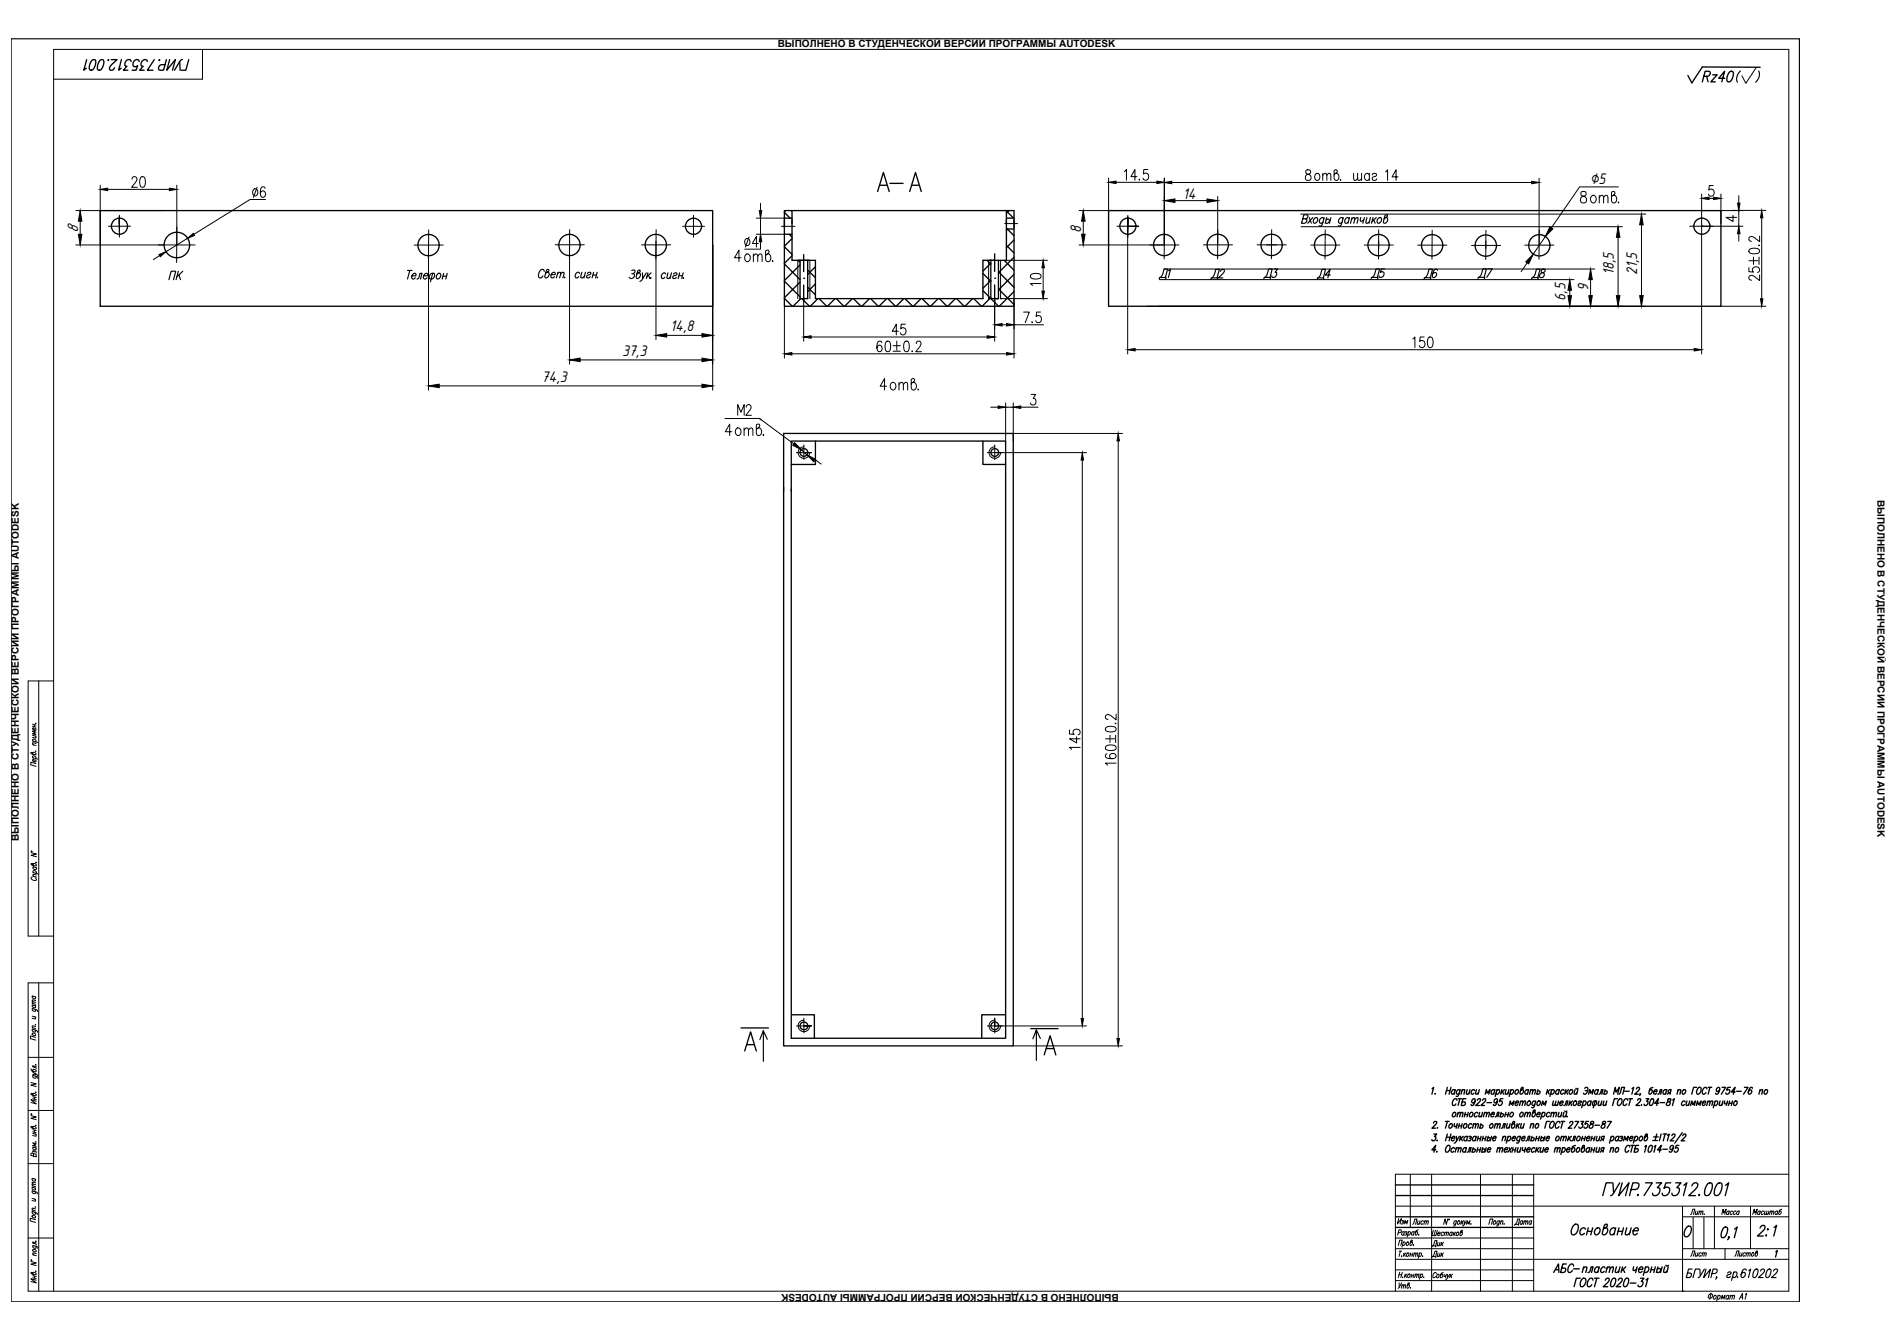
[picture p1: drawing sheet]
<svg xmlns="http://www.w3.org/2000/svg" width="841mm" height="594mm" viewBox="0 0 841 594" stroke-linecap="round" stroke-linejoin="round" font-family="sans-serif">
<defs><g id="words">
<text font-size="13.2" x="387.7" y="86.1">А-А</text>
<text font-size="9.7" x="709.4" y="531.3">ГУИР.735312.001</text>
<g font-size="9.3">
<text x="699.6" y="91.4">8отв.</text>
<text x="389.1" y="174.3">4отв.</text>
<text x="320.3" y="194.4">4отв.</text>
</g>
<g font-size="8.8">
<text x="36" y="32.5">ГУИР.735312.001</text>
<text x="768.7" y="37.7">( )</text>
<text x="324.6" y="117.1">4отв.</text>
</g>
<g font-size="8.4">
<text x="753.5" y="37.4">Rz40</text>
<text x="535.5" y="125.2">Д2</text>
<text x="559.2" y="124.9">Д3</text>
<text x="582.8" y="125.2">Д4</text>
<text x="606.8" y="124.9">Д5</text>
<text x="630.1" y="125.2">Д6</text>
<text x="654" y="124.9">Д7</text>
<text x="326" y="185.2">М2</text>
<text x="695.3" y="548.6">Основание</text>
</g>
<g font-size="7.9">
<text x="512.6" y="124.9">Д1</text>
<text x="677.7" y="124.9">Д8</text>
</g>
<text font-size="7.5" x="73.7" y="125.2">ПК</text>
<g font-size="7.3">
<text x="704.8" y="81.7">∅5</text>
<text x="524.5" y="88">14</text>
<text x="34.6" y="103.3" transform="rotate(-90 34.6 103.3)">8</text>
<text x="479.3" y="103.4" transform="rotate(-90 479.3 103.4)">8</text>
<text x="715.5" y="121.9" transform="rotate(-90 715.5 121.9)">18,5</text>
<text x="725.8" y="122" transform="rotate(-90 725.8 122)">21,5</text>
<text x="704.2" y="129" transform="rotate(-90 704.2 129)">9</text>
<text x="694" y="133.3" transform="rotate(-90 694 133.3)">6,5</text>
<text x="297.2" y="146.8">14,8</text>
<text x="275.8" y="157.7">37,3</text>
<text x="240.1" y="169.2">74,3</text>
</g>
<g font-size="6.2">
<text x="670.3" y="544.3">Дата</text>
<text x="633.6" y="558.8">Дик</text>
</g>
<g font-size="5.7">
<text x="775.8" y="539.7">Масштаб</text>
<text x="618.4" y="544">Изм</text>
<text x="625.1" y="544">Лист</text>
<text x="633.6" y="553.9">Дик</text>
</g>
<g font-size="5.3">
<text x="633.6" y="548.9">Шестаков</text>
<text x="748.2" y="558.1">Лист</text>
<text x="768" y="558.1">Листов</text>
</g>
<g font-size="4.4">
<text x="344.8" y="20.7">ВЫПОЛНЕНО В СТУДЕНЧЕСКОЙ ВЕРСИИ ПРОГРАММЫ AUTODESK</text>
<text x="832.4" y="221.5" transform="rotate(90 832.4 221.5)">ВЫПОЛНЕНО В СТУДЕНЧЕСКОЙ ВЕРСИИ ПРОГРАММЫ AUTODESK</text>
<text x="8.4" y="372.8" transform="rotate(-90 8.4 372.8)">ВЫПОЛНЕНО В СТУДЕНЧЕСКОЙ ВЕРСИИ ПРОГРАММЫ AUTODESK</text>
<text x="496" y="573.7" transform="rotate(-180 496 573.7)">ВЫПОЛНЕНО В СТУДЕНЧЕСКОЙ ВЕРСИИ ПРОГРАММЫ AUTODESK</text>
</g>
</g></defs>
<!-- layer: KONTUR -->
<path d="M4.9 17.2h792.9v559.9h-792.9z" fill="none" stroke="#000" stroke-width=".51"/>
<g fill="none" stroke="#000" stroke-width=".44">
<path d="M89.8 21.9v13.2h-66M17.2 301.9v113.1M23.8 301.9h-11.3v113.1h11.3M17.2 435.8v136.6M23.8 435.8h-11.3v136.6h780.6v-550.5h-769.3v550.5M12.5 468.8h11.3M12.5 492.3h11.3M12.5 515.9h11.3M618.6 534.7h174.5M625.2 520.6v23.6M634.7 520.6v51.8M656.4 520.6v51.8"/>
<path d="M670.5 520.6v51.8M679.9 520.6v51.8M745.9 534.7v37.7M745.9 539.5h47.2M760.1 534.7v18.9M776.1 534.7v18.9M793.1 520.6h-174.5v51.8M12.5 548.9h11.3M679.9 558.3h113.2M745.9 553.6h47.2M764.8 553.6v4.7"/>
</g>
<g fill="none" stroke="#000" stroke-width=".44">
<path d="M14.4 334a.75 .75 0 0 1 1-.4 .75 .75 0 0 1 .4 1l-1.9-.4-.2-.6 .5 .1 .6 .7M14.4 335.9l2.4 .7M14.4 330.1l1.6 .5M14.4 328.5l2.4 .7M14.4 326l1.6 .4M14.4 321l1.6 .5M14.4 322l1.6 .4M14.8 336l-.4-.4a.71 .71 0 0 1 1-.4 .71 .71 0 0 1 .2 1.1M14.8 328.6l-.4-.4a.71 .71 0 0 1 1-.4 .71 .71 0 0 1 .2 1.1M15.2 321.2v1M15.6 326.3l.4 .5-.1 .5-1.5-.4M15.6 336.9l.4 .4a.75 .75 0 0 1-1 .4 .75 .75 0 0 1-.4-1.1l.5 .1v1"/>
<path d="M15.6 322.9l.4 .4a.75 .75 0 0 1-1 .4 .75 .75 0 0 1-.4-1h.5v1M15.8 333h.1M15.8 320.6h.1M16 338.6l-2.3-.7v1.2l2.3 .6M16 329.6l-1.5-.3-.1 .4 .5 .6M16 324.6l-1.6-.4 1.2 .8-1.2 .3 1.6 .4M13.8 378l2.4 .6-2.4 .6 2.4 .6M13.9 377.3l.3 .3zM14.3 388.8l-.2 .1a.72 .72 0 0 0-.3 .9 .72 .72 0 0 0 .9 .4l.5 .2a.65 .65 0 0 0 1-.4 .65 .65 0 0 0-.6-.8M14.6 383.3a.72 .72 0 0 1 1-.4 .72 .72 0 0 1 .3 1l-1.9-.4-.2-.6 .5 .1 .6 .7M14.6 388.4l1.6 .4M14.6 386.8l2.3 .6"/>
<path d="M14.6 384.3l1.6 .4M14.9 386.9l-.3-.4a.71 .71 0 0 1 1-.4 .71 .71 0 0 1 .2 1.1M14.9 384.4l-.2 .1a.79 .79 0 0 0 .5 .9 .79 .79 0 0 0 1-.4l-.4-.4M15.9 382.3l.3 .1zM16.2 387.9l-1.5-.3 .3 .9M14.3 456.3l2.1 .7 .1 .6M14.3 447.1l2.1 .7 .1 .7M14.3 455.6l1.5 .4M14.3 450.5l1.5 .4M14.3 445.5l1.5 .5M14.3 444.9l1.5 .4M14.3 441.6l1.5 .4"/>
<path d="M14.4 458.1a.77 .77 0 0 1 1 0 .77 .77 0 0 1 .1 1.1l-.9-.3zM14.6 456.4l-.1 .1a.74 .74 0 0 0 .3 1 .74 .74 0 0 0 1-.5l-.3-.4M14.6 447.2l-.1 .1a.74 .74 0 0 0 .3 1 .74 .74 0 0 0 1-.4l-.3-.5M14.6 445.6l-.2 .1a.78 .78 0 0 0 .4 1 .78 .78 0 0 0 1-.4l-.3-.5M14.6 441.6l-.2 .2a.77 .77 0 0 0 .4 .9 .77 .77 0 0 0 1-.4l-.3-.4M15.4 450.8l.3 .9-1.4-.3M15.6 454.3h.1M15.8 459.9l-2.3-.6v1.2l2.3 .6M15.8 455.1l-1.4-.3-.1 .4 .4 .5M15.8 444.4l-1.4-.3-.1 .3 .4 .6M15.8 443.6l-1.4-.3-.1 .3 .4 .5M13.7 479.9l2.4 .6-2.4 .6 2.4 .6"/>
<path d="M13.7 473.9l.6 1 1.5 .3a.73 .73 0 0 0-.3-1 .73 .73 0 0 0-1 .4l.3 .4M14.5 476.8l2.1 .6 .1 .7M14.5 475.3l1.6 1h-1.6M14.8 476.9h-.1a.75 .75 0 0 0 .4 1 .75 .75 0 0 0 1-.4l-.4-.4M15.8 472.1l.3 .1zM16.1 476.3l.7 .8M16.1 472.9l-1.6-.4v.5l1.4 .5 .2 .3M13.7 494.6l2.4 .6-2.4 .6 2.4 .6M13.8 493.9l.3 .3zM14.5 499.8a.73 .73 0 0 1 1-.3 .73 .73 0 0 1 .3 1l-1.9-.5-.2-.5 .3-.1 .8 .9M14.5 485.2a.72 .72 0 0 1 1-.4 .72 .72 0 0 1 .3 1l-1.9-.4-.2-.6 .6 .1 .5 .7M14.5 486.2l1.6 .4"/>
<path d="M14.5 487.1l1.6 .4M15.3 486.4v.9M15.8 498.9h.3zM15.8 484.2l.3 .1zM16.1 488.2l-2.4-.6 2.4 1.8-2.4-.6M14.5 508.5l1.6 .4M14.5 502.5l1.6 .4M14.5 500.9l1.6 .4M14.5 501.8l1.6 .4M14.8 511.8l-.9-.6-.2 1 2.4 .7-.2-1-.6-.4-.4 .1-.1 .9M14.8 508.6a.71 .71 0 0 0 .3 1.1 .71 .71 0 0 0 1-.4l-.4-.4M15.1 510.5l.5-.2 .3 .2v.8"/>
<path d="M15.1 510.7v-.4l-.5-.2v.8M15.3 501.1v.9M15.6 502.8l.5 .5-.2 .4-1.4-.3M15.8 506.3h.3zM16.1 507.1l-1.6-.4 1.2 .9-1.2 .2 1.6 .5M14.2 539a.77 .77 0 0 1 1.1-.1 .77 .77 0 0 1 .1 1.1l-.9-.3zM14.2 537.1l2.1 .7 .2 .7M14.2 528l2.1 .6 .2 .7M14.2 536.5l1.6 .4M14.2 531.3l1.6 .4M14.2 526.3l1.6 .5M14.2 525.7l1.6 .4"/>
<path d="M14.2 522.4l1.6 .4M14.5 537.2l-.1 .1a.74 .74 0 0 0 .4 1 .74 .74 0 0 0 1-.4l-.4-.5M14.5 528l-.1 .1a.75 .75 0 0 0 .4 1 .75 .75 0 0 0 1-.4l-.4-.4M14.5 526.4l-.2 .2a.77 .77 0 0 0 .5 .9 .77 .77 0 0 0 1-.4l-.4-.4M14.5 522.5l-.2 .1a.77 .77 0 0 0 .5 1 .77 .77 0 0 0 1-.5l-.4-.4M15.4 531.6l.4 .5-.2 .4-1.4-.3M15.6 535.1l.2 .1zM15.8 536l-1.5-.4-.1 .4 .5 .5M15.8 525.2l-1.5-.3-.1 .3 .5 .6M15.8 524.4l-1.5-.3-.1 .3 .5 .5M749.5 538.5l.5-.5 .5-1.9h.9l-.6 2.4M751.9 536.9l-.3 1.4 .4 .2 .5-.5"/>
<path d="M752.8 536.9l-.4 1.6M753.3 537.3l.9-.3-.3 1.5M753.5 536.9l-.4 1.6M754.2 537.3l.8-.3-.3 1.5M755.6 538.2h.1M763.3 538.5l.6-2.4 .3 1.7 1.1-1.7-.6 2.4M766.6 537.2l-.1-.2a.77 .77 0 0 0-1 .5 .77 .77 0 0 0 .4 1l.4-.4M766.7 536.9l-.4 1.6M768.2 537.2l-.1-.2a.77 .77 0 0 0-1 .5 .77 .77 0 0 0 .4 1l.5-.4M769.6 537.2l-.1-.2a.77 .77 0 0 0-.9 .5 .77 .77 0 0 0 .4 1l.4-.4M771 537.2v-.2a.77 .77 0 0 0-1 .5 .77 .77 0 0 0 .4 1l.4-.4M771.1 536.9l-.4 1.6"/>
<path d="M13.7 559.3l2.4 .6-2.4 .6 2.4 .6M13.8 558.6l.3 .3zM14.5 552.2l1.8 .4 .4 .3v.6M14.5 556.3l1.6 .4M14.6 554a.78 .78 0 0 1 1 0 .78 .78 0 0 1 .1 1l-.9-.2zM14.8 552.3h-.1a.75 .75 0 0 0 .4 1 .75 .75 0 0 0 1-.4l-.4-.4M15.8 540.7l-2.4-.6v1.2l2.4 .6M15.8 550.3h.3zM16.1 555.8l-1.5-.3-.1 .4 .4 .5M16.1 551.1l-1.6-.5v.6l1.4 .4 .2 .4M619.9 552.2l.7-2.4h1.1l-.6 2.4M619.9 546.5l1.1-.1 .2-1-.9-.2-.7 2.4"/>
<path d="M620.3 554.7h1.1M620.8 554.7l-.5 2.3M621.4 556.8h.1M622.1 550.9l.4-.3a.71 .71 0 0 1 .4 1 .71 .71 0 0 1-1.1 .2M622.2 550.6l-.7 2.3M622.5 555.5l-.4 1.5M622.5 546.4v-.2a.77 .77 0 0 0-1 .4 .77 .77 0 0 0 .4 1l.4-.3M622.6 546l-.4 1.6M622.7 556.1l.3 .9M623 546.2h.8l-.1 .4-.5 .1M623.3 555.5l-1.1 1.1M623.5 546.7l.1 .7-.9 .1"/>
<path d="M623.8 555.8l.4-.3a.71 .71 0 0 1 .4 1 .71 .71 0 0 1-1.1 .2zM623.9 550.7l.2-.1a.71 .71 0 0 1 .4 1 .71 .71 0 0 1-1.1 .2zM624.4 546.4l.4-.4a.71 .71 0 0 1 .4 1 .71 .71 0 0 1-1.1 .3M624.5 546l-.6 2.4M625.2 556.3h1M625.5 555.5l-.5 1.5M625.7 550.6a.73 .73 0 0 1 .4 1 .73 .73 0 0 1-1 .3l.4-1.9 .6-.2 .1 .3-.9 .8M626.4 555.5l-.4 1.5M626.7 551.9h.1M626.9 546.4l-.1-.2a.77 .77 0 0 0-.9 .4 .77 .77 0 0 0 .4 1l.4-.3M626.9 555.9l.6-.4 .3 .1-.3 1.4M627 546l-.4 1.6"/>
<path d="M627.1 555.5l-.5 1.5M627.8 555.9l.5-.4 .3 .1-.3 1.4M628.8 545.2l-1.1 .6-.3 1.6a.75 .75 0 0 0 1-.4 .75 .75 0 0 0-.4-1l-.4 .4M629 547.4h.1M629.3 555.8l.4-.3a.71 .71 0 0 1 .4 1 .71 .71 0 0 1-1 .2M629.4 555.5l-.6 2.3M630.8 556.8h.1M641.8 540.4l-.6 2.4-.5-2.4-.7 2.4M642.3 540.5l.2 .1-.2 .2zM645.7 541.5h-.1a.75 .75 0 0 0-1.1 .3 .75 .75 0 0 0 .5 1l.4-.3M645.7 541.2l-.6 2.2h-.7M646.3 541.5l.5-.3a.73 .73 0 0 1 .3 1 .73 .73 0 0 1-1 .3z"/>
<path d="M648 541.2l-.4 1.6M648.2 541.9l.3 .9M648.9 541.2l-1.2 1.1M649.1 541.2l.1 1.6 .9-1.6M649.2 542.8l-.8 .8M650.1 542.8l.4-1.6 .3 1.3 .9-1.3-.4 1.6M652.1 542.6h.1M660 542.8l.7-2.4h1.2l-.7 2.4M662.2 541.5l.5-.3a.73 .73 0 0 1 .4 1 .73 .73 0 0 1-1.1 .3zM664.7 541.5v-.2a.79 .79 0 0 0-1 .5 .79 .79 0 0 0 .4 1l.4-.3M664.9 541.2l-.7 2.2h-.7M665.4 541.7l.5-.5 .5 .1-.4 1.5"/>
<path d="M665.5 541.2l-.4 1.6M666.9 542.6h.1M14.5 564.5a.73 .73 0 0 1 1-.4 .73 .73 0 0 1 .3 1.1l-1.9-.5-.2-.6 .6 .1 .5 .8M14.5 565.5l1.6 .5M14.5 566.5l1.6 .4M15.3 565.8v.9M15.8 563.6h.3zM16.1 567.6l-2.4-.7 2.4 1.9-2.4-.7M620.2 565.2h1.2M620.3 568.8v1.9M620.6 564.1l-.7 2.3M621.4 568.8l-1.6 2.3"/>
<path d="M621.6 570l.5-.4 .3 .1-.3 1.4M621.7 569.6l-.5 1.5M621.7 564.1l-.6 2.3M621.9 566.2h.1M622.4 570l.5-.4 .3 .1-.3 1.4M623 564.8l-.4 1.6M623.2 565.5l.3 .9M623.9 564.8l-1.2 1.2M624.3 565.2l.4-.4a.71 .71 0 0 1 .4 1 .71 .71 0 0 1-1.1 .3zM624.4 569.6a.75 .75 0 0 1 .3 1 .75 .75 0 0 1-1 .3l.5-1.9 .5-.2v.6l-.8 .5M625.3 570.9h.1M625.8 565.6h.9"/>
<path d="M626 564.8l-.5 1.6M626.9 564.8l-.4 1.6M627.5 565.3l.5-.5 .3 .2-.3 1.4M627.6 564.8l-.4 1.6M628.3 565.3l.5-.5 .3 .2-.3 1.4M629.8 565.2l.4-.4a.71 .71 0 0 1 .4 1 .71 .71 0 0 1-1 .3M629.9 564.8l-.6 2.4M631.2 566.2h.1M636.8 564.7l-.1-.2a.72 .72 0 0 0-.9-.3 .72 .72 0 0 0-.4 .8v1.4l.5 .1 .5-.6M637.1 565.2l.4-.3a.72 .72 0 0 1 .5 1 .72 .72 0 0 1-1.1 .3zM639.9 564.1l-1 .6-.3 1.7a.79 .79 0 0 0 .9-.5 .79 .79 0 0 0-.4-1l-.4 .3M640.3 564.9l-.1 .9 .4 .1 .5-.4"/>
<path d="M641.3 564.9l-.5 1.6M641.7 564.9l.1 1.6 .9-1.6M641.8 566.5l-.8 .8M643.1 564.9l-.4 1.6M643.2 565.6l.4 .9M644 564.9l-1.2 1.2M757.6 574.1a.93 .93 0 0 1 1.5-.2 .93 .93 0 0 1-.3 1.5l-.6 .2-.7-.2zM758.6 573.4l-.7 2.6M759.9 574.6l.4-.3a.86 .86 0 0 1 .5 1.1 .86 .86 0 0 1-1.1 .5zM761.6 574.6l.5-.3a.87 .87 0 0 1 .4 1.1 .87 .87 0 0 1-1 .5l-.1-.3M761.7 574.3l-.6 2.5M763 576l.5-1.7 .3 1.3 1-1.3-.5 1.7"/>
<path d="M766.4 574.6a.81 .81 0 0 0-1.1 0 .81 .81 0 0 0-.1 1.1l.5 .3 .5-.4M766.6 574.3l-.5 1.7M767.2 574.8l.5-.5 .4 .1-.4 1.6M767.3 574.3l-.5 1.7M768.1 574.8l.6-.5 .3 .1-.3 1.6M771.1 576l1.4-2.6 .1 2.6M771.6 575.1h.9M773.8 573.9l.6-.5-.7 2.6"/>
</g>
<path d="M750.6 539.6v14M755.4 539.6v14M618.6 558.3h61.3M618.6 553.6h61.3M618.6 548.9h61.3M618.6 567.7h61.3M618.6 563h61.3" fill="none" stroke="#000" stroke-width=".44"/>
<!-- layer: 0 -->
<g fill="#000">
<circle cx="754.5" cy="100.3" r=".3"/>
<circle cx="356.3" cy="132.4" r=".3"/>
<circle cx="356.3" cy="123.4" r=".3"/>
<circle cx="438.3" cy="132.4" r=".3"/>
<circle cx="441" cy="123.3" r=".3"/>
<circle cx="441.9" cy="132.4" r=".3"/>
<circle cx="443.6" cy="132.4" r=".3"/>
<circle cx="745.9" cy="572.4" r=".3"/>
</g>
<g fill="none" stroke="#000" stroke-width=".59">
<path d="M748.3 33.5l1.7 3.3M780.4 29.8l-25.7-.1-4.6 7.1M44.4 93.4h271.6v42.4h-271.6zM347.8 93.4h3.3v22h10.4v17h74.3v-17h10.4v-22h3.4v42.4h-101.8zM347.8 94.2l2.5 2.5M347.8 96.7h3.3M347.8 97.5v3.4M348.3 93.4l-.5 .5M351.1 93.4h95.1M351.1 97.5v1.7M446.2 93.5l3.2 3.2M446.2 96.7h3.4"/>
<path d="M446.2 97.5v1.7M447.4 93.4l-1.2 1.1M449.6 97.5v3.4M491.5 93.4h271.5v42.4h-271.5zM347.8 117l6.9 7M347.8 109.4l3.3 3.4M347.8 103.9h3.3M349.9 103.9l1.2 1.3M351.1 105.8l-3.3 3.3M351.1 113.4l-3.3 3.4M354.7 117.4l-6.9 7M354.7 115.4v17h3.4v-17"/>
<path d="M356.3 112.9v7.5M358.1 119.7l3.4 3.4M358.8 115.4h-5l.9 .9M361.4 115.4l.1 .1M361.5 118.3l-3.4 3.4M437.6 115.4l1.7 1.7M438.3 115.4h2.7M439.3 116.7l-3.5 3.5M439.3 115.4v17h3.4v-16.9M441 112.5v7.8M445.2 115.4l4.4 4.4M446.2 108.8l3.4 3.4"/>
<path d="M446.2 101.5h3.4M446.6 101.5l3 3M446.8 101.5l-.6 .7M449.6 106.4l-3.4 3.4M449.6 114l-6.9 6.9M347.8 124.6l6.9 7M347.8 132.3l3.5 3.5M354.7 125.1l-6.9 6.9M355 132.4l-3.4 3.4M355.5 132.4l3.4 3.4M356.3 126.4v7.5M358.1 127.4l3.4 3.3"/>
<path d="M361.5 125.9l-3.4 3.4M362.6 132.4l-3.4 3.4M363.1 132.4l3.4 3.4M370.2 132.4l-3.4 3.4M370.7 132.4l3.4 3.4M377.9 132.4l-3.4 3.4M378.4 132.4l3.3 3.4M385.5 132.4l-3.4 3.4M386 132.4l3.4 3.4M393.1 132.4l-3.4 3.4M393.6 132.4l3.4 3.4M400.7 132.4l-3.4 3.4"/>
<path d="M401.2 132.4l3.4 3.4M408.3 132.4l-3.4 3.4M408.8 132.4l3.4 3.4M416 132.4l-3.4 3.4M416.5 132.4l3.3 3.4M423.6 132.4l-3.4 3.4M424.1 132.4l3.4 3.4M431.2 132.4l-3.4 3.4M431.7 132.4l3.4 3.4M435.8 128.8l6.9 7M435.8 121.2l3.5 3.5M439.3 124.3l-3.5 3.5"/>
<path d="M439.3 131.9l-3.9 3.9M441 126.3v7.8M442.7 128.1l6.9 6.9M442.7 120.5l6.9 6.9M449.6 121.6l-6.9 6.9M449.6 129.3l-6.6 6.5M347.4 192.2h101.8v271.5h-101.8zM350.8 195.6h95v264.7h-95zM361.5 195.6v10.3h-10.7M435.8 195.6v10.3h10M347.4 216.1v1.7M350.8 216.9v.9"/>
<path d="M328.5 455.7h12.1M351 449.9h10v10.4M445.6 449.9h-10.3v10.1M457 456h12.1M330.1 465.9l2.7-8.4 2.5 8.5M331.1 463.1h3.3M462.9 467.7l2.7-8.5 2.5 8.5M463.9 464.9h3.2M634.9 482.7l.7-.6-.8 3M635.5 497.9a.69 .69 0 0 1 .8-.7 .69 .69 0 0 1 .6 .8l-2.1 2.2h1.6M636.3 484.8l-.1 .3 .1-.2M637.3 499.9l-.1 .3 .2-.2"/>
<path d="M640.9 497.2h1.6M641.3 483.5h1.6M641.7 482.1l-.9 3M641.7 497.2l-.9 3M642.6 498.6l.6-.4a1.01 1.01 0 0 1 .6 1.3 1.01 1.01 0 0 1-1.3 .5zM643.3 482.1l-.9 3M644.2 493.6l.6-.4a1.01 1.01 0 0 1 .5 1.3 1.01 1.01 0 0 1-1.3 .5zM644.8 498.2v1.3l1.1-.6M645.1 483.5a.99 .99 0 0 0-1.4-.1 .99 .99 0 0 0-.1 1.4l.6 .3 .6-.5M645.2 483.1l-.6 2M645.9 487.8v-.3a1.01 1.01 0 0 0-1.2-.3 1.01 1.01 0 0 0-.7 1l-.1 .8a.85 .85 0 0 0 .5 1.2 .85 .85 0 0 0 1.1-.8M646.1 498.2l-.5 2"/>
<path d="M646.3 493.7l.8-.5 .4 .1-.4 1.8M646.4 487.1h1.6M646.5 493.2l-.5 1.9M646.8 499.2h1.2M647 498.2l-.5 2M647.2 487.1l-.8 3M647.3 483.5l-.1-.1a.96 .96 0 0 0-1.4 .4 .96 .96 0 0 0 .6 1.3l.5-.5M647.3 483.1l-.8 2.7-.9 .2M647.5 493.7l.7-.5 .4 .1-.4 1.8M648.1 483.7l.8-.6 .5 .1-.4 1.9M648.3 483.1l-.6 2M648.3 498.2l-.6 2"/>
<path d="M649.1 498.6l.6-.4a1.01 1.01 0 0 1 .5 1.3 1.01 1.01 0 0 1-1.3 .5zM649.4 494.1h1.3M649.7 493.2l-.5 1.9M649.9 487.1h-1.3l-.8 3 1.6-.2 .2-1.2-1.4-.2M650.5 483.1l-.4 1.8 .5 .2 .7-.6M650.9 493.2l-.5 1.9M651.7 483.1l-.5 2M651.7 493.6l.6-.4a1.01 1.01 0 0 1 .6 1.3 1.01 1.01 0 0 1-1.3 .5zM652.5 498.6l-.1-.3a1 1 0 0 0-1.3 .6 1 1 0 0 0 .6 1.3l.5-.4M653.2 498.7l.7-.5 .4 .1-.3 1.9M653.3 498.2l-.5 2M653.8 483.5a1 1 0 0 0-1.5 0 1 1 0 0 0 .1 1.4l.5 .2 .6-.5"/>
<path d="M654 488.1l-.9 .9a.89 .89 0 0 1-.5-1.4 .89 .89 0 0 1 1.4-.1v.6a1.89 1.89 0 0 1-1.5 2l-.3-.4M654.3 498.7l.8-.5 .4 .1-.4 1.9M654.6 483.1l-.4 1.8 .6 .2 .7-.6M655 487.8a.69 .69 0 0 1 .7-.7 .69 .69 0 0 1 .6 .8l-2.1 2.2h1.7M655.2 493.6a.93 .93 0 0 0-1.4 .2 .93 .93 0 0 0 .5 1.3l.6-.4M655.9 483.1l-.6 2M656 493.2l-.4 1.8 .6 .1 .7-.5M656.3 499l.2-.1a.67 .67 0 0 1 1 .2 .67 .67 0 0 1-.4 .9l-.7 .2-.3-.3M656.6 498.2l-.6 2M657.3 487.8a.69 .69 0 0 1 .7-.7 .69 .69 0 0 1 .6 .8l-2.1 2.2h1.6M657.3 493.2l-.6 1.9M658.1 493.7l.7-.5 .4 .1-.4 1.8"/>
<path d="M658.2 493.2l-.6 1.9M658.4 485.1l.6-2 .4 1.5 1.2-1.5-.6 2M659.2 493.7l.7-.5 .4 .1-.3 1.8M659.2 488.8h2.1M660.7 498.6l.6-.4a1 1 0 0 1 .5 1.2 1 1 0 0 1-1.2 .6l-.2-.7zM661.1 494h1.4v-.6a.97 .97 0 0 0-1.4 .4 .97 .97 0 0 0 .6 1.3l.5-.4M662.6 483.5l-.1-.3a1.02 1.02 0 0 0-1.3 .6 1.02 1.02 0 0 0 .6 1.3l.5-.5M662.8 483.1l-.6 2M662.8 495.1l.8-.5 .3-1.4h.7l-.5 1.9M662.8 498.7l.8-.5 .4 .1-.4 1.9M663 498.2l-.5 2M663.6 483.5l.6-.4a1.01 1.01 0 0 1 .5 1.3 1.01 1.01 0 0 1-1.3 .5l-.1-.3"/>
<path d="M663.7 483.1l-.8 3M663.9 488.1l-1 .9a.88 .88 0 0 1-.4-1.3 .88 .88 0 0 1 1.4-.2v.6a1.91 1.91 0 0 1-1.5 2l-.3-.4M664 498.7l.7-.5 .4 .1-.4 1.9M665.3 494l.4-.3a.73 .73 0 0 1 .9 .7 .73 .73 0 0 1-.8 .7l-.7-.3M665.6 493.2l-.6 1.9M665.8 483.1l-.5 2M666.1 483.9l.5 1.2M666.3 487.1h-1.1l-.5 1.3 .6-.3a1.03 1.03 0 0 1 .7 1.3 1.03 1.03 0 0 1-1.3 .7l-.4-.5M667 483.1l-1.5 1.4M667.3 494.1h1.3M667.6 493.2l-.5 1.9M667.7 483.1l-.4 1.8 .5 .2 .8-.6"/>
<path d="M668.3 498.2l-.4 1.8 .5 .2 .7-.6M668.9 493.2l-.6 1.9M669 483.1l-.6 2M669.1 490.1l.5-2 .4 1.6 1.2-1.6-.5 2M669.5 498.2l-.5 2M669.7 493.6l.5-.4a.93 .93 0 0 1 .6 1.3 .93 .93 0 0 1-1.4 .2zM669.8 483.5l.5-.4a1 1 0 0 1 .6 1.3 1 1 0 0 1-1.3 .5l-.2-.3M669.9 483.1l-.8 3M670.9 498.2a.96 .96 0 0 1 .6 1.3 .96 .96 0 0 1-1.4 .4l.6-2.5 .7-.2v.7l-1.1 .7M671.8 489h1.4v-.6a.95 .95 0 0 0-1.4 .4 .95 .95 0 0 0 .6 1.3l.6-.4M671.9 483.5l.6-.4a1.06 1.06 0 0 1 .7 1.2 1.06 1.06 0 0 1-1.2 .8l-.4-.5zM672.7 498.2l-.6 2"/>
<path d="M672.9 499l.5 1.2M673.8 498.2l-1.6 1.4M674.1 488.7l.7-.6 .4 .1-.4 1.9M674.1 493.6l.5-.4a1 1 0 0 1 .6 1.3 1 1 0 0 1-1.3 .5zM674.2 488.1l-.5 2M674.5 498.2l-.4 1.8 .6 .2 .7-.6M674.7 483.1a.96 .96 0 0 1 .6 1.3 .96 .96 0 0 1-1.4 .4l.5-2.4 .8-.3-.1 .7-1 .7M675.2 488.7l.7-.6 .4 .1-.3 1.9M675.8 498.2l-.6 2M676.2 493.7l.7-.5 .5 .1-.4 1.8M676.3 493.2l-.5 1.9M677.3 488.5l.6-.4a.93 .93 0 0 1 .5 1.4 .93 .93 0 0 1-1.4 .2z"/>
<path d="M677.4 493.7l.7-.5 .4 .1-.4 1.8M677.6 483.5a.99 .99 0 0 0-1.4-.1 .99 .99 0 0 0-.1 1.4l.6 .3 .6-.5M677.7 483.1l-.6 2M678.5 483.7l.7-.6 .4 .1-.4 1.9M678.6 483.1l-.5 2M678.7 498.7l.7-.5 .5 .1-.3 1.9M678.8 498.2l-.5 2M679.6 483.7l.7-.6 .4 .1-.3 1.9M680 493.2a1.04 1.04 0 0 1 .7 1.2 1.04 1.04 0 0 1-1.2 .7l-.3-.5 .6-2.2 .7-.3v.8l-1.1 .7M680.7 488.5v-.1a.95 .95 0 0 0-1.4 .4 .95 .95 0 0 0 .6 1.3l.6-.4M680.9 488.1l-.9 2.7-.9 .2M680.9 498.6l.6-.4a1.01 1.01 0 0 1 .6 1.3 1.01 1.01 0 0 1-1.4 .5z"/>
<path d="M681.4 494h1.4v-.6a.96 .96 0 0 0-1.3 .4 .96 .96 0 0 0 .5 1.3l.6-.4M681.6 483.9a.69 .69 0 0 1 1.1 0 .69 .69 0 0 1-.3 1l-.8 .2-.2-.3M681.7 488.5l.5-.4a1 1 0 0 1 .6 1.3 1 1 0 0 1-1.3 .6zM681.8 483.1l-.5 2M683.4 490.1l.6-2 .3 1.6 1.3-1.6-.6 2M683.7 493.6l.6-.4a1 1 0 0 1 .6 1.3 1 1 0 0 1-1.4 .5l-.1-.3M683.8 493.2l-.8 3M686.1 483.1l-.6 2M686.3 483.9l.5 1.2M687.1 497.2h-1.4l-.8 3M687.1 493.6a1 1 0 0 0-1.4 0 1 1 0 0 0 0 1.4l.6 .1 .5-.4M687.2 483.1l-1.5 1.4"/>
<path d="M687.6 497.6l1.1-.4a1.95 1.95 0 0 1-1.3 3l-.4-1.2zM687.8 483.5l.6-.4a1.01 1.01 0 0 1 .6 1.3 1.01 1.01 0 0 1-1.4 .5l-.1-.3M687.8 493.7l.7-.5 .5 .1-.4 1.8M687.9 483.1l-.8 3M687.9 493.2l-.5 1.9M688.7 488.1l-.4 1.9 .4 .1 .8-.5M689 493.7l.7-.5 .4 .1-.4 1.8M689.8 488.1l-.3 1.9 .3 .1 .8-.5M691 488.1l-.6 2M691.2 493.2l-.4 1.8 .5 .1 .8-.5M691.2 483.5l-.1-.3a1.02 1.02 0 0 0-1.3 .6 1.02 1.02 0 0 0 .6 1.3l.6-.5M691.4 483.1l-.6 2"/>
<path d="M691.5 489h1.4l.1-.6a.95 .95 0 0 0-1.4 .4 .95 .95 0 0 0 .6 1.3l.5-.4M691.6 497.9l-.1-.3a1.01 1.01 0 0 0-1.1-.4 1.01 1.01 0 0 0-.7 1.1l-.1 .7a.85 .85 0 0 0 .5 1.2 .85 .85 0 0 0 1.1-.7M692.1 497.2h1.6M692.4 493.2l-.5 1.9M692.9 497.2l-.8 3M693.3 490.1l.5-.1 .6-1.9h.7l-.5 2M693.4 493.2l-.4 1.8 .5 .1 .8-.5M693.4 483.5a.97 .97 0 0 0-1.3-.1 .97 .97 0 0 0-.2 1.2l.3 .5 1-.5M693.7 492.6l.3 .3 .7-.3M694.3 483.1l-.6 2M694.5 483.9l.5 1.2M694.6 493.2l-.5 1.9"/>
<path d="M694.7 494.8l.1 .2M695.4 483.1l-1.5 1.4M695.9 497.9l.7-.7 .7 .1-.2 1-1.9 1.9h1.6M696 483.5l.5-.4a1 1 0 0 1 .6 1.3 1 1 0 0 1-1.3 .5l-.2-.7zM696 488.1l-.5 2M696.3 489l.5 1.1M697.2 488.1l-1.6 1.5M697.8 488.5l.6-.4a1.01 1.01 0 0 1 .5 1.3 1.01 1.01 0 0 1-1.3 .6zM698.3 483.1l-.4 1.8 .5 .2 .8-.6M698.3 497.2h1.6l-1.9 3M698.7 482.5l.2 .3 .7-.3M699.5 483.1l-.5 2"/>
<path d="M699.8 488.5l.6-.4 .7 .1v.3l-1.3 .8-.3 .7 .7 .1 .6-.4M700.9 497.2h1.2l-1 1.1h.3a1.07 1.07 0 0 1 0 1.4 1.07 1.07 0 0 1-1.4 .2v-.3M701.9 488.5l.6-.4a.93 .93 0 0 1 .5 1.4 .93 .93 0 0 1-1.4 .2M702 488.1l-.8 3M702.5 482.5l1.1-.4a2 2 0 0 1-1.3 3l-.3-.5M702.8 483.5h1.1M704.3 485.1l.5-2 .4 1.5 1.2-1.5-.5 2M704.3 497.2h-1.2l-.3 1.1a.72 .72 0 0 1 1.2 .3 1.02 1.02 0 0 1-.4 1.3 1.02 1.02 0 0 1-1.3-.3M705.3 488.5a.99 .99 0 0 0-1.3 0 .99 .99 0 0 0-.1 1.4l.6 .2 .5-.4M705.4 497.3l-.2 .9a.95 .95 0 0 1 1 1.3 .95 .95 0 0 1-1.7 .1l.7-1 1.3-.7v-.6zM705.5 488.1l-.6 2M706.3 488.5l.5-.4h.7a1.11 1.11 0 0 1 .1 1.6 1.11 1.11 0 0 1-1.6 0z"/>
<path d="M707 498.9h2.1M707.2 488.1l-.8 3M708.5 483.5a1.01 1.01 0 0 0-1.4-.1 1.01 1.01 0 0 0-.1 1.4l.6 .3 .6-.5M708.6 483.1l-.5 2M708.9 485.1l.7-.6 .4-1.4h.7l-.6 2M708.9 488.1l-.4 1.9 .6 .1 .7-.5M710.2 488.1l-.6 2M710.7 497.3l-.2 .9a.95 .95 0 0 1 1 1.3 .95 .95 0 0 1-1.7 .1l.3-.7 1.7-1v-.6zM711.1 488.1l-.4 1.9 .5 .1 .8-.5M711.4 483.9l.8-.2a.78 .78 0 0 1 .1 1.1 .78 .78 0 0 1-1.2 0M711.6 483.1l-.5 2M712.4 488.1l-.6 2"/>
<path d="M712.8 497.2h1.6l-1.9 3M715.3 485.1l.8-3 .4 2.1 1.5-2.1-.8 3M717.1 487.1h-1.4l-.8 3M717.7 487.5l1-.4a1.95 1.95 0 0 1-1.2 3l-.4-1.1zM717.7 485.1l.6-.6 .7-2.4h1.2l-.8 3M720.2 483.8h2.1M721.6 487.8v-.3a1.01 1.01 0 0 0-1.2-.3 1.01 1.01 0 0 0-.6 1l-.2 .8a.85 .85 0 0 0 .6 1.2 .85 .85 0 0 0 1-.8M722.2 487.1h1.6M723 487.1l-.8 3M723.5 482.7l.8-.6-.8 3M725.5 482.8a.69 .69 0 0 1 .7-.7 .69 .69 0 0 1 .6 .9l-2.1 2.1h1.6M726 487.8l.6-.7 .8 .3-.3 .8-1.8 1.9h1.6"/>
<path d="M727.3 484.9l-.4 .8M727.7 489.9l.1 .1M729.8 487.1h1.2l-1 1.1a1 1 0 0 1 .6 1.3 1 1 0 0 1-1.3 .6l-.4-.5M732.1 487.2l.6-.1a1.98 1.98 0 0 1-1 3l-.3-.1v-1.2zM732.8 482.1l-1.2 .4-.6 2.3a.96 .96 0 0 0 1.4-.4 .96 .96 0 0 0-.6-1.3l-.5 .4M733.2 483.9h1.4v-.5a.96 .96 0 0 0-1.3 .4 .96 .96 0 0 0 .5 1.3l.6-.5M735 485.1l.5-.2 .6-1.8h.7l-.6 2M735.3 489.1h-1.7l1.7-2-.8 3M736 488.8h2M738.8 483.5a.99 .99 0 0 0-1.4-.1 .99 .99 0 0 0-.1 1.4l.6 .3 .6-.5M739 483.1l-.6 2M739.6 487.2l-.2 .9a.95 .95 0 0 1 1 1.3 .95 .95 0 0 1-1.7 .2l.3-.8 1.7-1v-.6z"/>
<path d="M739.9 484.4l-.7 .7M740.6 484.4h-.7l-.4-.6 .5-.6 .9-.1-.5 2M741.5 487.7l.8-.6-.8 3M743.9 483.7l.7-.6 .5 .1-.3 1.9M744 483.1l-.5 2M746.1 483.5l.6-.4a1.06 1.06 0 0 1 .6 1.2 1.06 1.06 0 0 1-1.2 .8l-.3-.5zM747.1 488.5a.93 .93 0 0 0-1.5 .3 .93 .93 0 0 0 .6 1.3l.5-.4M747.9 488.1l-.4 1.9 .5 .1 .7-.5M749.1 488.1l-.5 2M749.5 490.1l.5-2 .4 1.6 1.3-1.6-.6 2M752 490.1l.6-2 .4 1.6 1.2-1.6-.6 2M752.2 482.1h-1.3l-.9 3"/>
<path d="M752.8 482.5l1-.4a1.95 1.95 0 0 1-1.3 3l-.3-1.2zM754.7 489h1.4l.1-.6a.95 .95 0 0 0-1.4 .4 .95 .95 0 0 0 .6 1.3l.6-.4M756.7 482.8v-.3a1.01 1.01 0 0 0-1.2-.4 1.01 1.01 0 0 0-.6 1.1v1.7l.7 .2 .7-.7M757 488.7l.8-.6 .4 .1-.4 1.9M757.2 488.1l-.5 2M757.3 482.1h1.6M758.1 482.1l-.8 3M758.2 488.7l.7-.6 .4 .1-.4 1.9M760.3 488.5l.5-.4a1 1 0 0 1 .6 1.3 1 1 0 0 1-1.3 .6l-.1-.3M760.4 488.1l-.8 3M762.4 483.1l-.9 .8a.94 .94 0 0 1-.5-1.2 .94 .94 0 0 1 1.3-.5 1.79 1.79 0 0 1-1.7 2.7v-.3M762.6 488.1l-.4 1.9 .5 .1 .8-.5"/>
<path d="M763.5 482.1h1.6l-2 3M763.8 488.1l-.5 2M764.7 488.1l-.3 1.2 .6 .1 .7-.6M765.9 488.1l-.5 2M766.6 489.1h1.2M766.9 488.1l-.6 2M767.2 482.1h-1.2l-.5 1.3 .6-.3a1.05 1.05 0 0 1 .8 1.3 1.05 1.05 0 0 1-1.4 .7l-.4-.6M768.1 488.1l-.5 2M768.9 488.5l.6-.4a1.04 1.04 0 0 1 .6 1.3 1.04 1.04 0 0 1-1.2 .7l-.3-.4zM769.3 484.1h-1.8l1.7-2-.8 3M769.9 483.8h2.1M773.4 482.1h1.6l-2 3"/>
<path d="M776.9 482.5v-.3a1.7 1.7 0 0 0-1.7 1 1.7 1.7 0 0 0 .3 1.9 1.01 1.01 0 0 0 1.1-.7 1.01 1.01 0 0 0-.6-1.2l-.9 .9M780.2 483.7l.7-.6 .6 .1-.5 1.9M780.3 483.1l-.5 2M782.4 483.5l.6-.4a1 1 0 0 1 .5 1.3 1 1 0 0 1-1.2 .5l-.2-.7zM635.7 502.8h1.3l-1 1.1a1 1 0 0 1 .6 1.3 1 1 0 0 1-1.4 .6l-.4-.6M636.6 509.8h-1.8l1.7-2-.8 3M637 510.5l.1 .2M637.1 505.5l-.1 .1h.2M641.3 504.2h1.6M641.5 508.2l1-.4a1.78 1.78 0 0 1 .2 1.9 1.78 1.78 0 0 1-1.7 1l-.2-1zM641.7 502.8l-.9 3M643.3 502.8l-.9 3"/>
<path d="M643.6 504.6h1.3l.1-.6a.96 .96 0 0 0-1.4 .5 .96 .96 0 0 0 .6 1.3l.6-.5M644.8 509.2l-.1-.3a1 1 0 0 0-1.3 .6 1 1 0 0 0 .6 1.3l.6-.4M645.5 509.4l.7-.6 .5 .1-.4 1.9M645.7 503.8l.1 2 1.2-2M645.7 508.8l-.6 2M645.8 505.8l-1.1 1M646.7 509.4l.7-.6 .4 .1-.4 1.9M647.6 503.8l-.5 2M647.8 504.6l.5 1.2M648.7 503.8l-1.5 1.4M650.1 509.2a.99 .99 0 0 0-1.4-.1 .99 .99 0 0 0-.2 1.4l.7 .3 .5-.4M650.1 508.8l-.5 2"/>
<path d="M650.4 510.8l.8-.6 .3-1.4h.7l-.5 2M650.6 504.2a.98 .98 0 0 0-1.4-.1 .98 .98 0 0 0-.1 1.4l.6 .3 .6-.5M650.7 503.8l-.6 2M651.2 503.9h1.1l-.2 .6-.6 .1M651.8 504.6l.3 .6-.3 .4h-1M652.9 509.7l.8-.3a.78 .78 0 0 1 .2 1.1 .78 .78 0 0 1-1.2 0M653.1 508.8l-.5 2M654.4 504.2a.98 .98 0 0 0-1.4-.1 .98 .98 0 0 0-.1 1.4l.6 .3 .6-.5M654.5 503.8l-.5 2M654.9 509.8h1.3M655.1 504.8h1.3M655.2 508.8l-.5 2"/>
<path d="M655.4 503.8l-.5 2M656.5 508.8l-.6 2M656.7 503.8l-.6 2M657.2 509.7l.1-.2a.64 .64 0 0 1 1 .1 .64 .64 0 0 1-.2 .9l-.4 .3-.8-.3M657.3 504.8h1.3M657.4 508.8l-.5 2M657.6 503.8l-.6 2M658.9 503.8l-.6 2M658.9 508.8l-.5 2M659.5 509.7h1.4v-.6a.96 .96 0 0 0-1.4 .4 .96 .96 0 0 0 .6 1.3l.5-.4M659.5 504.6l.2-.1a.71 .71 0 0 1 1.1 .4 .71 .71 0 0 1-.8 .9l-.7-.3M659.8 503.8l-.6 2"/>
<path d="M661.3 503.8l-.6 2M661.8 504.6h1.4l.1-.6a.96 .96 0 0 0-1.4 .5 .96 .96 0 0 0 .6 1.3l.5-.5M663.9 509.4l.7-.6 .4 .1-.3 1.9M664.1 508.8l-.6 2M665 509.4l.8-.6 .4 .1-.4 1.9M665.6 500.2l.5-.2 .6-1.8h.7l-.6 2M666.3 504.3l.7-.5 .5 .1-.3 1.9M666.4 503.8l-.5 2M666.9 509.7h1.4v-.6a.96 .96 0 0 0-1.3 .4 .96 .96 0 0 0 .5 1.3l.6-.4M668.5 504.2l.6-.4a1 1 0 0 1 .6 1.3 1 1 0 0 1-1.4 .5l-.1-.3M668.6 503.8l-.8 3M669 508.8l.7 2"/>
<path d="M670.2 508.8l-1.7 2M670.5 504.6h1.4v-.6a.96 .96 0 0 0-1.4 .5 .96 .96 0 0 0 .6 1.3l.5-.5M670.6 509.8h1.3M670.8 508.8l-.5 2M672.1 508.8l-.5 2M673 508.8l-.3 1.9 .5 .1 .7-.6M674 504.2l-.1-.2a.96 .96 0 0 0-1.3 .5 .96 .96 0 0 0 .5 1.3l.6-.5M674.1 503.8l-.8 2.7-1 .2M674.3 508.8l-.5 2M674.7 504.6h1.4v-.6a.96 .96 0 0 0-1.3 .5 .96 .96 0 0 0 .5 1.3l.6-.5M675.1 508.8v1.3l1.1-.6M676.3 508.8l-.5 2"/>
<path d="M676.5 505.8l.5-.2 .6-1.8h.7l-.6 2M676.9 509.7h1.4v-.6a.96 .96 0 0 0-1.3 .4 .96 .96 0 0 0 .5 1.3l.6-.4M679 504.6l.1-.1a.71 .71 0 0 1 1.1 .4 .71 .71 0 0 1-.7 .9l-.8-.3M679.2 503.8l-.5 2M680.5 509.2a1 1 0 0 0-1.5 0 1 1 0 0 0 .1 1.5l.5 .1 .6-.4M681 504.8h1.3M681.3 503.8l-.6 2M681.3 508.8l-.6 2M681.5 509.7l.5 1.1M682.4 508.8l-1.5 1.4M682.5 503.8l-.5 2M683.2 508.8l-.5 1.9 .6 .1 .7-.6"/>
<path d="M683.2 504.6a.69 .69 0 0 1 1.2 0 .69 .69 0 0 1-.4 1l-.8 .2-.2-.3M683.5 503.8l-.6 2M684.4 508.8l-.5 2M684.9 503.8l-.5 2M685 509.7h1.4v-.6a.96 .96 0 0 0-1.4 .4 .96 .96 0 0 0 .6 1.3l.6-.4M685.5 504.6h1.4v-.6a.96 .96 0 0 0-1.3 .5 .96 .96 0 0 0 .5 1.3l.6-.5M689.4 509.4l.7-.6 .5 .1-.4 1.9M689.6 508.8l-.6 2M690 504.2l.6-.4a.93 .93 0 0 1 .5 1.3 .93 .93 0 0 1-1.4 .2zM690.6 509.4l.7-.6 .4 .1-.4 1.9M692.1 504.3l.8-.5 .4 .1-.4 1.9M692.3 503.8l-.5 2"/>
<path d="M692.7 509.2l.5-.4a1.02 1.02 0 0 1 .6 1.3 1.02 1.02 0 0 1-1.3 .6l-.1-.3M692.8 508.8l-.8 3M693.3 504.3l.7-.5 .4 .1-.4 1.9M694.6 509.7h1.4v-.6a.96 .96 0 0 0-1.3 .4 .96 .96 0 0 0 .5 1.3l.6-.4M695.5 503.8l-.5 2M695.7 504.6l.5 1.2M696.7 503.8l-1.6 1.4M696.7 505.8l.5-.2 .6-1.8h.7l-.5 2M698.5 507.8l-1.2 .4-.6 2.3a.96 .96 0 0 0 1.4-.4 .96 .96 0 0 0-.6-1.3l-.6 .4M699.1 509.2l.6-.4a1.02 1.02 0 0 1 .6 1.3 1.02 1.02 0 0 1-1.3 .6zM699.3 504.2l.6-.4a1.04 1.04 0 0 1 .6 1.2 1.04 1.04 0 0 1-1.2 .8l-.3-.5zM701.3 504.8h1.3"/>
<path d="M701.6 503.8l-.5 2M701.9 508.8a.96 .96 0 0 1 .5 1.3 .96 .96 0 0 1-1.3 .4l.5-2.4 .8-.3-.1 .7-1 .7M702.9 503.8l-.6 2M703.4 504.6h1.4l.1-.6a.96 .96 0 0 0-1.4 .5 .96 .96 0 0 0 .6 1.3l.5-.5M704.8 509.2a.98 .98 0 0 0-1.4-.1 .98 .98 0 0 0-.1 1.4l.6 .3 .6-.4M704.9 508.8l-.6 2M705.5 509.8h1.3M705.6 504.8h1.3M705.8 508.8l-.5 2M705.9 503.8l-.6 2M707 508.8l-.5 2M707.1 503.8l-.5 2"/>
<path d="M708 508.8l-.4 1.9 .5 .1 .8-.6M708.1 503.8l-.4 1.8 .5 .2 .7-.6M709.2 508.8l-.5 2M709.3 503.8l-.5 2M710.1 510.1l-.6 .7M710.2 505.1l-.6 .7M710.8 510.1h-.7l-.3-.6 .7-.7h.7l-.6 2M710.9 505.1l-.9-.3 .6-1h.7l-.6 2M714.1 509.4l.8-.6 .5 .1-.4 1.9M714.2 504.2l.6-.4a1.04 1.04 0 0 1 .7 1.2 1.04 1.04 0 0 1-1.2 .8l-.4-.5M714.3 508.8l-.6 2M714.4 503.8l-.8 3"/>
<path d="M716.4 509.2l.5-.4a1.03 1.03 0 0 1 .6 1.3 1.03 1.03 0 0 1-1.3 .6zM717.7 504.2l-.2-.3a1 1 0 0 0-1.3 .6 1 1 0 0 0 .6 1.3l.6-.5M717.8 503.8l-.5 2M718.3 503.9h1.1l-.2 .6-.6 .1M719 504.6l.3 .6-.4 .4h-1M719.8 505.8l.5-2 .4 1.5 1.2-1.5-.5 2M722.5 504.6h1.4v-.6a.96 .96 0 0 0-1.3 .5 .96 .96 0 0 0 .5 1.3l.6-.5M722.5 508.5v-.3a1.01 1.01 0 0 0-1.2-.3 1.01 1.01 0 0 0-.6 1l-.2 .8a.85 .85 0 0 0 .5 1.2 .85 .85 0 0 0 1.1-.8M723 507.8h1.6M723.8 507.8l-.8 3M724.8 504.2l.6-.4a1.01 1.01 0 0 1 .6 1.3 1.01 1.01 0 0 1-1.4 .5l-.1-.3M724.9 503.8l-.8 3"/>
<path d="M726.5 507.8h-1.3l-.8 3 1.4-.1 .4-.5v-.8l-1.3-.2M727 504.2l.6-.4a.93 .93 0 0 1 .5 1.3 .93 .93 0 0 1-1.4 .2zM729.2 508.4l.7-.6-.8 3M729.8 503.8a1.04 1.04 0 0 1 .6 1.2 1.04 1.04 0 0 1-1.2 .8l-.3-.6 .6-2.1 .8-.3-.1 .7-1 .7M731.5 507.9l.6-.1a2.04 2.04 0 0 1-1 3l-.4-.6v-.7zM732.7 505.6h2.1M733.1 504h2.1M733.4 508.4l.7-.6-.8 3M734.5 502.8l-.7 2.5M736.5 502.8l-.8 3M736.5 509.8h-1.7l1.7-2-.8 3M737.2 509.5h2.1"/>
<path d="M737.4 502.8h1.6M738.2 502.8l-.8 3M739.3 503.4l.7-.6-.8 3M741.2 503.5a.69 .69 0 0 1 .8-.7 .69 .69 0 0 1 .6 .8l-2.1 2.2h1.6M741.9 508.8l-1 .9a.89 .89 0 0 1-.4-1.4 .89 .89 0 0 1 1.4-.1l-.9 2.5-.6 .1-.3-.4M744.3 507.8h-1.1l-.5 1.3 .5-.3a1.05 1.05 0 0 1 .8 1.3 1.05 1.05 0 0 1-1.3 .7l-.4-.6M745.8 502.2l-3.3 4.6M746 503.5a.69 .69 0 0 1 .8-.7 .69 .69 0 0 1 .6 .8l-2.1 2.2h1.6M618.6 539.5h61.3M618.6 530h61.3M618.6 525.3h61.3M618.6 544.2h61.3"/>
<path d="M747.6 544.3a1.16 1.16 0 0 1 1.1-.7 1.16 1.16 0 0 1 1.1 .7 3.2 3.2 0 0 1-2.5 4l-.3-.2a3.4 3.4 0 0 1 .6-3.8zM764.3 544.2h1.5a4.2 4.2 0 0 1-1.8 4.5l-.8-.2a4.9 4.9 0 0 1 1.1-4.3zM766.6 548.5l-.3 .2v-.2h.3l-.7 1.1M769 544.9l1.2-.9-1.3 4.7M780.3 544.4a1.11 1.11 0 0 1 1-1.1 1.11 1.11 0 0 1 1.2 .9l-.9 1.5-2.4 2.3h2.5M782.8 547.8h.4zM783.5 545.1l.3-.3 .1 .3zM786.5 544.2l1.1-.9-1.2 4.7M787.3 555l.6-.5-.7 2.8M688.8 564.1l2.2-3.7 .1 3.7M689.6 562.9h1.4M694.4 560.4h-1.5l-1.1 3.7 1.8-.1 .4-.6v-1l-1.7-.2"/>
<path d="M697.6 562.5h2.6M697.6 561.3v-.4a1.06 1.06 0 0 0-1.1-.5 1.06 1.06 0 0 0-.9 .9l-.5 1.5a1.05 1.05 0 0 0 .7 1.4 1.05 1.05 0 0 0 1.3-.9M700.6 566.7h-1.7l-1 3.8M701.3 567.2a1.04 1.04 0 0 1 1.5-.3 2.57 2.57 0 0 1-1.8 3.6l-.4-.6v-.9zM701.9 562.4l.9-.7 .7 .1-.5 2.3M702.1 561.7l-.7 2.4M704 564.1l.7-.1 .7-2.3h.9l-.7 2.4M706.2 567.6v-.4a1.04 1.04 0 0 0-1.1-.5 1.04 1.04 0 0 0-.9 .9l-.5 1.4a1.07 1.07 0 0 0 .7 1.5 1.07 1.07 0 0 0 1.3-.9M706.9 566.7h2M707.9 566.7l-1 3.8M708.9 562.2l-.2-.4a1.4 1.4 0 0 0-1.6 .7 1.4 1.4 0 0 0 .2 1.6l1.2-.5M709 561.7l-.7 2.4"/>
<path d="M711.6 562.2l-.2-.4a1.38 1.38 0 0 0-1.6 .7 1.38 1.38 0 0 0 .3 1.6l1.1-.5M711.7 567.6l.8-.9 .9 .3-.3 1.1-2.3 2.4h2M712.4 562.4l.9-.7 .6 .1-.5 2.3M712.6 561.7l-.7 2.4M713.9 562.4l.9-.7 .5 .1-.5 2.3M715 566.9h1.2l.1 1.4a2.26 2.26 0 0 1-1.8 2.2l-.5-.8 .2-1.4zM716.6 561.7l-.5 2.3 .7 .1 .9-.7M717.5 567.6l.8-.9 .9 .3-.3 1.1-2.4 2.4h2.1M718.2 561.7l-.7 2.4M719.4 561.7l-.7 2.4M719.7 562.8l.6 1.3M720.8 566.9h1.1l.1 1.4a2.17 2.17 0 0 1-1.7 2.2l-.6-.8 .1-.9z"/>
<path d="M720.8 561.7l-1.9 1.7M722.7 568.8h2.6M724.3 561.7l-.3 .8 .2 .8 .8-.2 .6-.6M725.8 561.7l-.6 2.4M726.6 562.8h1.7v-.8a1.26 1.26 0 0 0-1.6 .1 1.26 1.26 0 0 0-.2 1.5l.4 .5 1.1-.5M727.3 566.7h1.6l-1.2 1.4h.4a1.34 1.34 0 0 1-.1 1.8 1.34 1.34 0 0 1-1.7 .2l-.1-.4M729.4 562.2l1.2-.5a1.39 1.39 0 0 1 .2 1.6 1.39 1.39 0 0 1-1.6 .7l-.1-.4M729.6 561.7l-1.1 3.7M729.7 567.4l.9-.7-1 3.8M732 562.9h1.5M732.3 561.7l-.7 2.4M733.9 561.7l-.7 2.4"/>
<path d="M734.7 562.8l1-.4a.97 .97 0 0 1 .2 1.4 .97 .97 0 0 1-1.5 0M735 561.7l-.7 2.4M736.9 561.7l-.7 2.4M738 561.7l-.4 2.3 .6 .1 .9-.7M738.5 560.9l.4 .4 .8-.4M739.6 561.7l-.6 2.4"/>
<circle cx="53" cy="100.3" r="3.6"/>
<circle cx="78.4" cy="108.6" r="5.7"/>
<circle cx="190" cy="108.7" r="4.7"/>
<circle cx="252.5" cy="108.6" r="4.7"/>
<circle cx="290.8" cy="108.6" r="4.7"/>
<circle cx="307.5" cy="100.3" r="3.6"/>
<circle cx="500" cy="100.3" r="3.6"/>
<circle cx="516.1" cy="108.6" r="4.7"/>
<circle cx="539.9" cy="108.6" r="4.7"/>
<circle cx="563.8" cy="108.6" r="4.7"/>
<circle cx="587.5" cy="108.7" r="4.7"/>
<circle cx="611.2" cy="108.7" r="4.7"/>
<circle cx="634.9" cy="108.7" r="4.7"/>
<circle cx="658.7" cy="108.9" r="4.7"/>
<circle cx="682.5" cy="108.7" r="4.7"/>
<circle cx="754.5" cy="100.3" r="3.6"/>
<circle cx="356.4" cy="200.6" r="1.71"/>
<circle cx="441" cy="200.6" r="1.71"/>
<circle cx="356.4" cy="454.8" r="1.71"/>
<circle cx="441" cy="454.8" r="1.71"/>
</g>
<g fill="none" stroke="#000" stroke-width=".51">
<path d="M750.2 562.6h-1.6l-1 3.8 1.8-.2 .4-.5v-1.1l-1.7-.2M753.3 562.6h-1.7l-1 3.8M753.6 562.6l.2 3.1M755.6 562.6l-2 3.5-.7 .3M756.4 562.6l-1.1 3.8 3-3.8-.9 3.8M759 564.6l1.8-.2 .4-.5v-1.1l-1.7-.2-1 3.8M761.1 566.2h-.3l.3-.1v.5l-.5 .5M765.9 564.4a.86 .86 0 0 1 .8-.5 .86 .86 0 0 1 .8 .5l-.2 .4-1.5 .5-.2 .9a1.04 1.04 0 0 0 1.5-.4M768.5 564.4l1.1-.5a1.38 1.38 0 0 1 .3 1.7 1.38 1.38 0 0 1-1.6 .6l-.2-.4M768.7 563.9l-1 3.8M770.4 566.1l-.1 .3 .2-.2M774.2 563.2l-.1-.4-.6-.2a3.2 3.2 0 0 0-1.4 3.6 1.19 1.19 0 0 0 1.5-.6 1.19 1.19 0 0 0-.5-1.5l-1.2 1"/>
<path d="M775.3 563.3l.9-.7-1 3.8M778.2 562.8h1.1v1.4a2.26 2.26 0 0 1-1.7 2.2 1.58 1.58 0 0 1-.3-2.2zM780.5 563.5l.8-.9 1 .4-.1 .7-.7 .9-1.9 1.8h2M783.9 562.8h1.1l.1 1.4a2.26 2.26 0 0 1-1.7 2.2l-.6-.7 .3-1.5zM786.3 563.5l.8-.9 .9 .4-.7 1.6-1.9 1.8h2"/>
</g>
<!-- layer: 0 -->
<g fill="none" stroke="#000" stroke-width=".44">
<path d="M52.9 99.2v-2.5v4.9M52.9 95.8v7.1M52.9 95.4v9.7M307.5 95.5v9.7M500 99.2v-2.5v4.9M500 95.5v9.7M516.2 87.1v21.5M520.9 89h14.2M539.9 87.1v21.5M48.1 100.3h9.8M70.2 108.6h16.3M78.4 100.6l-.1 15.8"/>
<path d="M183.6 108.6h12.9M190.1 101.9l-.2 13M246.2 108.5h12.9M252.5 106.7v3.6M252.5 101.8v12.9M284.5 108.6h12.9M290.8 106.9v1.7M290.9 101.8l-.1 13M302.6 100.3h9.8M353.7 115.4v17M359.1 115.4v17M438.3 115.4v17"/>
<path d="M443.6 115.4v17M495.2 100.3h9.6h-4.8M509.8 108.6h12.9M516.2 101.9l-.1 12.9M533.5 108.6h12.9M539.9 101.8l-.1 13M557.3 108.6h13M563.7 106.8v3.6M563.8 101.8l-.1 13M581.1 108.6h12.9M587.5 101.9l-.1 13M604.8 108.6h12.9"/>
<path d="M611.2 106.8v3.6M611.2 101.9v13M628.6 108.7h12.9M634.9 102v12.9M652.4 108.8h12.9M658.7 106.8v3.5M658.8 102.1l-.1 13M676 108.7h12.9M682.4 102l-.1 12.9M749.1 100.3h10.3M356.4 197.2v6.5M356.4 198.1a2.56 2.56 0 0 0-2.5 2.5 2.56 2.56 0 0 0 2.5 2.6 2.56 2.56 0 0 0 2.6-2.5"/>
<path d="M441 197.2v6.5M441 198.1a2.56 2.56 0 0 0-2.5 2.6 2.56 2.56 0 0 0 2.5 2.5 2.56 2.56 0 0 0 2.6-2.5M353 200.7h6.7h-3.3M437.7 200.7h6.7M353.1 454.8h6.6h-3.3M356.4 451.4v6.5M356.4 452.3a2.56 2.56 0 0 0-2.5 2.5 2.56 2.56 0 0 0 2.5 2.6 2.56 2.56 0 0 0 2.6-2.6M437.7 454.8h6.7M441 454.8v-3.4v6.5M441.1 452.3a2.56 2.56 0 0 0-2.6 2.5 2.56 2.56 0 0 0 2.5 2.6 2.56 2.56 0 0 0 2.6-2.6"/>
</g>
<path d="M338.4 457v13.5M459.5 456.6l1.7 3.8M340.2 460.8l-1.8-3.8-1.5 3.9M457.9 460.6l1.6-4v13.6" fill="none" stroke="#000" stroke-width=".51"/>
<g fill="none" stroke="#000" stroke-width=".44">
<path d="M58.5 79.4l.2-.6 .6-.5h.7l.5 .5a1.74 1.74 0 0 1-.4 2l-1.7 2.2h2.5M62.5 78.5l.9-.2a2.2 2.2 0 0 1 1.1 2.7l-.6 1.8-.9 .2a2.77 2.77 0 0 1-.9-3.8zM491.5 78.9v29.7M498.5 76.1l.9-.9v4.7M504 78.3h-2.6l1.8-3.1v4.7M505.1 79.4v.5l.2-.3M508.9 75.2h-1.8l-.2 2a1.44 1.44 0 0 1 2 .1 1.44 1.44 0 0 1 0 2 1.44 1.44 0 0 1-2 .1l-.1-.4M516.2 78.9v29.7h-37.8M579.1 75.5a1.05 1.05 0 0 0 .3 1.6 1.48 1.48 0 0 1 1.8 1.3 1.48 1.48 0 0 1-1.6 1.6 1.54 1.54 0 0 1-.8-1.9 1.54 1.54 0 0 1 1.7-1 1.05 1.05 0 0 0 .4-1.6zM583.4 77.1a1 1 0 0 1 1.6 .4 1.44 1.44 0 0 1 0 1.8 1.44 1.44 0 0 1-1.6 .5 1.91 1.91 0 0 1 0-2.7zM586.4 77.7l.9-.9 .7 .3 .2 2.9M586.4 76.8v3.2"/>
<path d="M588.2 77.7l.9-.9 .8 .3 .1 2.9M592.2 76.8a1.57 1.57 0 0 1 1.4 1.6 1.57 1.57 0 0 1-1.4 1.6l-.7-.9v-3.4l1-.4 .4 .7-.2 .4-1.2 1.1M594.3 79.6v.4l.2-.2M600.1 76.8l.2 3 .7 .2 .9-.9M601.9 76.8l.2 3 .7 .2 .9-.9M603.7 76.8v3.2M607.1 77.5a1.05 1.05 0 0 0-1-.7 1.05 1.05 0 0 0-1 .7 1.44 1.44 0 0 0 0 1.8 1.44 1.44 0 0 0 1.6 .5l.4-.5M607.1 76.8v3.2M608.4 77.5a1.02 1.02 0 0 1 .9-.7 1.02 1.02 0 0 1 1 .7l-.5 .7-1.3 .4-.1 .7a1.02 1.02 0 0 0 .9 .7 1.02 1.02 0 0 0 1-.7M614.3 76.2l.9-.9v4.7M619.8 78.4h-2.6l1.7-3.1v4.7M682.4 79.1v29.6"/>
<path d="M33.6 93.4h39.1M35.5 98.1v5.8M44.4 82.1v26.7M47.7 84h27.4M78.4 82.1v26.7M112.6 83.9a1.53 1.53 0 0 1 1.9 1 1.53 1.53 0 0 1-1.1 1.9 1.61 1.61 0 0 1-1.5-1.1 1.61 1.61 0 0 1 .7-1.8zM114 83l-1.7 4.5M117.5 83.5l-.1-.5-.9-.2a2.54 2.54 0 0 0-1.1 3.2l.2 .8a1.04 1.04 0 0 0 1 .7 1.04 1.04 0 0 0 .9-.7 1.32 1.32 0 0 0 0-1.6 1.32 1.32 0 0 0-1.6-.3l-.5 1.1M117.8 88.4h-6.9l-24.9 15.5M335.3 96.7h12.5M337.2 90.1v3.3M337.2 96.7v7.2"/>
<path d="M478.4 93.4h37.8M480.3 98.1v5.8M494.8 80.8h18.1M499.9 99.1v57.8M519.5 80.9h159.6M576.6 94.9h153M717.5 82.9h-17.2l-12.5 18.1M727.7 99.7v31.4M754.4 86v70.9M757.7 87.9h2M759.6 82.3h-1.8l-.2 2a1.44 1.44 0 0 1 2 .1 1.44 1.44 0 0 1 0 2 1.44 1.44 0 0 1-2 .1l-.1-.4M763 86v13.2"/>
<path d="M768.3 95.5v2.7l-3.1-1.8h4.7M770.9 86.8v3.3M770.9 93.4v6.9M781 96.6v35.9M782.9 93.3l-28.4 .1M33.6 108.6h39.1M70.8 113.3l-2.8 1.8M83.2 105.6l-9.6 6M190 108.6v64.4M252.5 108.5v52.9M290.8 108.6v42M316 108.5v64.5"/>
<path d="M330.7 105.9a1.53 1.53 0 0 1 1.9 1 1.53 1.53 0 0 1-1 2 1.63 1.63 0 0 1-1.5-1.2 1.63 1.63 0 0 1 .6-1.8zM332.1 105l-1.6 4.5M335.3 103.9h12.5M336.2 108h-2.7l1.9-3.2v4.7M446.2 115.4h18.2M462.5 118.7v10.4M516 119.3h191M576.8 100.5h142.5M677.1 116.5l-2.7 3.9M685.1 104.9l-5.3 7.8M717.4 105.2v25.9M754.5 100.3h18.2"/>
<path d="M770.9 103.6v3.3M775.4 118.6v1.9l2 .1a1.44 1.44 0 0 1 .1-1.9 1.44 1.44 0 0 1 2 0 1.44 1.44 0 0 1 .1 1.9l-.4 .2M775.4 115.6h4M775.6 110.6a3.6 3.6 0 0 1 4.5 .5v.4a2.86 2.86 0 0 1-3.8 .9l-.7-.4-.2-.5zM777.4 114v3.2M779.9 108.6l.2 .2h-.5M779.9 114v3.2M780.1 104.7v2.5l-2.2-1.8a1.48 1.48 0 0 0-2.5 .2l.2 1 .9 .4M347.8 135.8v23M356.3 132.4v18.9M441 132.4v18.9M443.6 132.4h20.8"/>
<path d="M449.6 132.4v26.4M453.8 138.4h2.5l-1.8 4.7M457.1 121.8a4.3 4.3 0 0 1 4.2 0l.2 .9a2.28 2.28 0 0 1-2.7 1l-1.7-.5zM461.3 138.4h-1.7l-.2 1.9a1.44 1.44 0 0 1 1.9 .2 1.44 1.44 0 0 1 0 2 1.44 1.44 0 0 1-1.9 .1l-.2-.4M461.5 125.7h-4.7l.9 .9M508.3 135.8h221.3M514 124h183.8M695.9 128.7v2.4M705.2 124v7.1M763 135.8h19.9M780.1 121.9v2.5l-2.2-1.8a1.48 1.48 0 0 0-2.5 .2l.2 1 .9 .4M257.2 159.6h54"/>
<path d="M295.6 148.7h15.6M351.1 156.9h95.2M359.6 149.4h78.1M390.9 151.9l-.1-.5-.9-.2a2.48 2.48 0 0 0-1.1 3.2l.1 .9a1.07 1.07 0 0 0 1 .6 1.07 1.07 0 0 0 1-.6l.2-.7a1.37 1.37 0 0 0-1.2-1.6l-1 .7-.1 .7M392.9 151.4l.9-.2a2.25 2.25 0 0 1 1.1 2.7l-.5 1.8-1 .2a2.25 2.25 0 0 1-1-2.6zM396 153.3h3.2M396 155.7h3.2M397.6 151.2v4.1M398.3 146.9h-2.7l1.8-3.2v4.8M401.2 151.4l.9-.2a2.25 2.25 0 0 1 1 2.7l-.5 1.8-.9 .2a2.2 2.2 0 0 1-1.1-2.6zM401.3 143.7h-1.8l-.1 2.1a1.44 1.44 0 0 1 1.9 .1 1.44 1.44 0 0 1 0 2 1.44 1.44 0 0 1-1.9 .1l-.2-.5M404.4 155.5v.4l.2-.2"/>
<path d="M406.2 152.3l.4-.9 1.1-.2 .5 .5 .1 .9-2.3 3.3h2.5M444.3 144h2M449.6 144h13M457.6 142.6v.5l.2-.3M503.2 155h247.9M626.3 150.3l1-.9v4.7M631.4 149.4h-1.8l-.2 2a1.44 1.44 0 0 1 2 .1 1.44 1.44 0 0 1 0 2 1.44 1.44 0 0 1-2 .1l-.2-.4M633.4 149.6l.9-.2a2.77 2.77 0 0 1 .9 3.8l-.4 .7-.9 .2a2.23 2.23 0 0 1-1.1-2.7zM194.7 171.1h116.5M445.8 178.6v17M449.2 178.6v17M457.1 174.9h2l-1.1 1.8a1.38 1.38 0 0 1 1.2 2.1 1.38 1.38 0 0 1-2.4-.1"/>
<path d="M336.7 185.5l-15.3 .1M337.4 186.1l14.5 10.7M439.2 180.5h3.3M445.8 180.5h3.4M449.2 192.2h48.5M452.5 180.5h7.7M495.8 195.5v264.9M360.7 203.3l3.4 2.5M441 200.7h40.7M479.8 204v247.5M494.8 316.6v2.5l-2.2-1.8a1.49 1.49 0 0 0-2.5 .2l.2 1.1 .9 .4M474.2 323.6v1.8l2 .2a1.52 1.52 0 0 1 .8-2.4 1.52 1.52 0 0 1 1.9 1.7l-.3 .5-.6 .4"/>
<path d="M477.3 326.7v2.7l-3.1-1.9h4.7M478.9 331.4h-4.7l.9 .8M490.1 327.5h4M490.3 330.8a4.3 4.3 0 0 1 4.3 0l.2 .9a2.28 2.28 0 0 1-2.7 1.1l-1.8-.6-.2-.5zM490.3 322.6a4.3 4.3 0 0 1 4.3 0l.2 .8a2.28 2.28 0 0 1-2.7 1.1l-1.8-.5-.2-.6zM490.8 334.2l-.5 .2-.2 .9a2.64 2.64 0 0 0 3.2 1.1l.8-.2a1.07 1.07 0 0 0 .7-1 1.07 1.07 0 0 0-.7-1 1.36 1.36 0 0 0-1.6 0 1.36 1.36 0 0 0-.4 1.6l1.2 .6M492.1 325.9v3.3M494.6 320.6v.3l-.2-.2M494.6 325.9v3.3M494.8 338.3h-4.7l.9 .9M441 454.8h40.7M449.2 463.7h48.5"/>
</g>
<g fill="#000" stroke="#000" stroke-width=".44">
<path d="M35.5 93.4l.8 4.7h-1.6zM44.4 84l3.3-.6v1.1zM75.1 83.4l3.3 .6-3.3 .5zM336.6 93.4h1.1l-.5 3.3zM480.3 93.4l.8 4.7h-1.6zM491.5 80.8l3.3-.5v1.1zM512.9 80.3l3.3 .5-3.3 .6zM516.2 80.9l3.3-.5v1.1zM679.1 80.4l3.3 .5-3.3 .6zM727.7 94.9l.8 4.8h-1.6zM754.4 87.9l3.3-.5v1.1zM759.7 87.4l3.3 .5-3.3 .6z"/>
<path d="M770.3 90.1h1.1l-.5 3.3zM781 93.3l.6 3.3h-1.1zM34.7 103.9h1.6l-.8 4.7zM70.5 112.9l3.1-1.3-2.5 2.2zM83.2 105.6l2.5-2.2 .6 1zM337.2 103.9l.5 3.3h-1.1zM462.5 115.4l.5 3.3h-1.1zM479.5 103.9h1.6l-.8 4.7zM679.8 112.7l-2.1 4.3-1.3-.9zM687.1 100.6l1.4 .8-3.4 3.5zM717.4 100.5l.8 4.7h-1.6zM770.9 100.3l.5 3.3h-1.1z"/>
<path d="M461.9 129.1h1.1l-.5 3.3zM695.9 124l.8 4.7h-1.6zM695.1 131.1h1.6l-.8 4.7zM705.2 119.3l.7 4.7h-1.5zM704.4 131.1h1.5l-.7 4.7zM716.6 131.1h1.6l-.8 4.7zM726.9 131.1h1.6l-.8 4.7zM780.5 132.5h1.1l-.6 3.3zM252.5 159.6l4.7-.8v1.5zM290.8 148.7l4.8-.8v1.6zM311.2 147.9l4.8 .8-4.8 .8zM311.2 158.8l4.8 .8-4.8 .7z"/>
<path d="M347.8 156.9l3.3-.6v1.1zM356.3 149.4l3.3-.5v1.1zM437.7 148.9l3.3 .5-3.3 .6zM441 144l3.3-.6v1.1zM446.3 143.4l3.3 .6-3.3 .5zM446.3 156.3l3.3 .6-3.3 .5zM499.9 155l3.3-.5v1.1zM751.1 154.5l3.3 .5-3.3 .6zM190 171.1l4.7-.8v1.6zM311.2 170.3l4.8 .8-4.8 .8zM442.5 180l3.3 .5-3.3 .6zM449.2 180.5l3.3-.5v1.1z"/>
<path d="M352.3 196.3l3 3.1-3.9-2zM495.8 192.2l.5 3.3h-1.1zM357.7 201.6l3.9 2-.8 1.1zM479.8 200.7l.6 3.3h-1.1zM479.3 451.5h1.1l-.6 3.3zM495.2 460.4h1.1l-.5 3.3z"/>
</g>
<path d="M445.4 99.1h5.8M346.4 100.3h6.1" fill="none" stroke="#000" stroke-width=".44"/>
<path d="M354.5 198.7l3.2 2.9" fill="none" stroke="#000" stroke-width=".51"/>
<!-- layer: MultiLayer -->
<g fill="none" stroke="#000" stroke-width=".51">
<path d="M577.6 97l1.7 .2v1.1l-1 .7h-1.3l1-3.8h1.4l.4 .4v.7l-.9 .7M580.5 96.4l.8 2.6M582 96.4l-2.2 2.6M582.6 97l.7-.6a1.32 1.32 0 0 1 .8 1.6 1.32 1.32 0 0 1-1.4 1l-.5-.6zM586.9 97l-.1-.2a1.28 1.28 0 0 0-1.7 .3 1.28 1.28 0 0 0 .1 1.7l.6 .2 .7-.6M587.1 96.4l-1.1 3.5-.5 .3-.7-.2M587.9 97.6a.85 .85 0 0 1 1.4-.2 .85 .85 0 0 1-.4 1.4l-.9 .2-.4-.4M588.2 96.4l-.7 2.6M590.1 96.4l-.7 2.6M595.4 97l-.1-.2a1.3 1.3 0 0 0-1.7 .2 1.3 1.3 0 0 0 0 1.8l.7 .2 .7-.6M595.5 96.4l-1 3.5-.5 .3-.7-.2M598.1 97l-.2-.3a1.39 1.39 0 0 0-1.5 .6 1.39 1.39 0 0 0 .2 1.7l1.1-.6"/>
<path d="M598.3 96.4l-.7 2.6M599.2 97.2l.9-.8 .6 .3-.5 2.3M599.4 96.4l-.7 2.6M600.7 97.2l.9-.8 .5 .3-.5 2.3M603.3 96.4v1.7l1.3-.7M604.9 96.4l-.7 2.6M606 96.4l-.4 2.4 .6 .2 .9-.7M607.6 96.4l-.7 2.6M608.7 96.4l-.6 2.6M609 97.6l.7 1.4M610.2 96.4l-1.9 1.9M610.9 97l.7-.6a1.32 1.32 0 0 1 .9 1.6 1.32 1.32 0 0 1-1.6 1l-.4-.6z"/>
<path d="M614.4 96.4a1.32 1.32 0 0 1 .8 1.6 1.32 1.32 0 0 1-1.5 1l-.4-.7 .7-2.7 1-.4-.1 .9-1.3 .9M180.7 119.9h2M181.7 119.9l-1 3.8M280.1 119.9h1.4v.7l-.8 .7a1.2 1.2 0 0 1 .1 1.9 1.2 1.2 0 0 1-1.8-.2M182.7 122.3h1.6v-1a1.41 1.41 0 0 0-1.6 .7 1.41 1.41 0 0 0 .3 1.7l1.1-.5M184.9 123.7l.8-.7 .5-1.8h.9l-.7 2.5M187.8 122.3h1.7v-1a1.4 1.4 0 0 0-1.6 .7 1.4 1.4 0 0 0 .3 1.7l1.1-.5M190.7 121.7l.7-.5h.9a1.49 1.49 0 0 1 .1 1.9 1.49 1.49 0 0 1-1.9 .4l-.2-.9zM191.8 121.2l-1 3.7M193.8 121.7l.7-.5a1.31 1.31 0 0 1 .9 1.3 1.31 1.31 0 0 1-1.1 1.2h-.4l-.5-.5zM196.4 122.4h1.6M196.7 121.2l-.7 2.5"/>
<path d="M198.3 121.2l-.7 2.5M241.3 120.3l-.1-.3a1.04 1.04 0 0 0-1.1-.5 1.04 1.04 0 0 0-.8 .8l-.6 1.5 .3 1.2a1.18 1.18 0 0 0 1.7-.7M242.6 120.7a1.3 1.3 0 0 1 .9 1.6 1.3 1.3 0 0 1-1.6 .9l-.4-.7 .8-2.7 .5-.4 .5 .2a1.17 1.17 0 0 1-1 1.3l-.4 .3M244.3 121.8h1.8v-.8a1.3 1.3 0 0 0-1.7 .5 1.3 1.3 0 0 0 .3 1.7l1.1-.5M247.2 121.4l.9-.7 .5 .2-.5 2.3M247.3 120.7l-.6 2.5M248.6 121.4l.9-.7 .5 .2-.5 2.3M250.3 122.8v.4l.2-.2M257 121.2a.74 .74 0 0 0-1.2-.3l-.7 .9-.1 .9 .4 .5 1.2-.5M258 120.7l-.5 2.3 .7 .2 .9-.7M259.6 120.7l-.7 2.5M260.4 121.2a.86 .86 0 0 1 .8-.5 .86 .86 0 0 1 .8 .5l-.2 .4-1.5 .5-.2 .9a1.04 1.04 0 0 0 1.5-.3"/>
<path d="M262.8 121.9h1.6M263.2 120.7l-.7 2.5M264.7 120.7l-.6 2.5M264.9 122.8l-.1 .4 .2-.2M280.1 121.3h.6M283.1 121a1.32 1.32 0 0 1 .8 1.5 1.32 1.32 0 0 1-1.5 1l-.4-.7 .7-2.7 .6-.4 .5 .2a1.17 1.17 0 0 1-1.1 1.3l-.4 .3M284.8 121l.2 2.5 1.5-2.5M285 123.5l-1.3 1.2M287.3 121l-.7 2.5M287.5 122.1l.6 1.4M288.5 123.1l-.1 .4 .2-.2M288.7 121l-1.9 1.8"/>
<path d="M295.1 121.5l-.1-.3a1.38 1.38 0 0 0-1.6 .6 1.38 1.38 0 0 0 .2 1.7l1.2-.5M296.1 121l-.4 2.3 .6 .2 1-.7M297.7 121l-.7 2.5M298.6 121.5a.99 .99 0 0 1 1.5-.3l-.2 .7-1.4 .5-.2 .9a.99 .99 0 0 0 1.5-.3M301 122.2h1.5M301.3 121l-.7 2.5M302.9 121l-.7 2.5M303.1 123.1l-.1 .4 .1-.2"/>
</g>
<!-- layer: 0 -->
<path d="M516.2 89l4.7-.8v1.6zM535.1 88.2l4.8 .8-4.8 .8z" fill="#000" stroke="#000" stroke-width=".44"/>
<use href="#words"/>
</svg>
